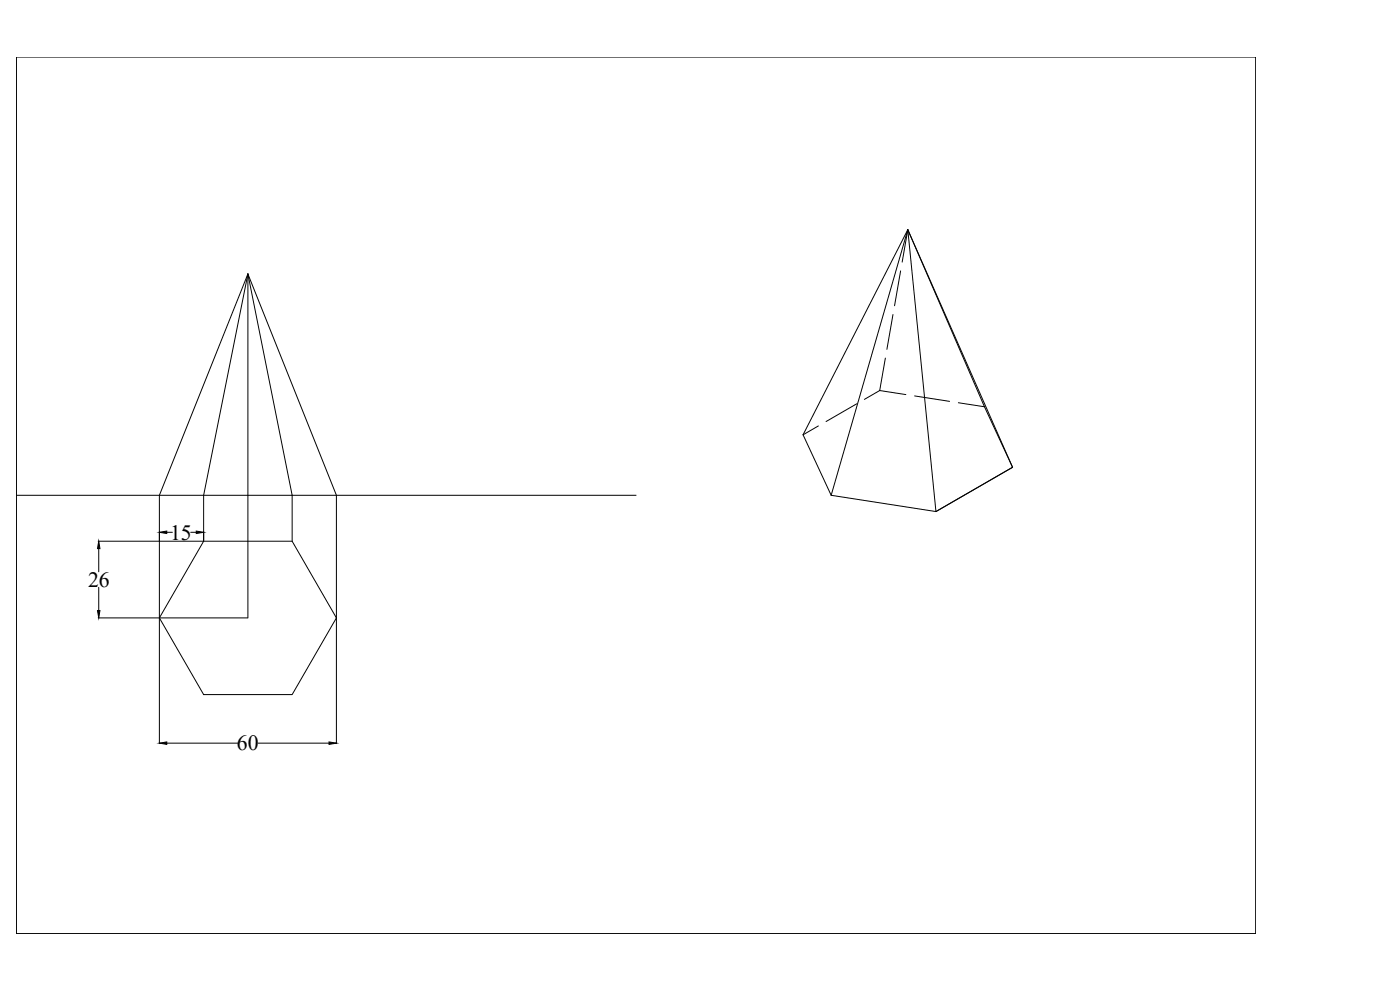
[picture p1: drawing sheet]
<svg xmlns="http://www.w3.org/2000/svg" width="420mm" height="297mm" viewBox="0 0 420 297" stroke-linecap="round" stroke-linejoin="round" font-family="sans-serif">
<defs><g id="words">
<g font-size="6.5">
<text x="51" y="161.9">15</text>
<text x="26.4" y="176.1">26</text>
<text x="71.1" y="225.1">60</text>
</g>
</g></defs>
<!-- layer: 0 -->
<g fill="none" stroke="#000" stroke-width=".3">
<path d="M4.9 17.1h371.9v263h-371.9zM272.4 68.9l-1.7 9.8M272.4 68.9l-31.4 61.6M272.4 68.9l23.1 53.1M272.4 68.9l8.5 84.6M272.4 68.9l-23 79.7M272.4 68.9l31.5 71.3M74.4 82.2l-26.6 66.4v74.5M74.4 82.2l-13.3 66.4v13.8M74.4 82.2l13.3 66.4v13.8M74.4 82.2l26.6 66.4v74.5M74.4 82.2v103.2"/>
<path d="M268 94.4l-1.8 10.4M270.3 81.3l-1.8 10.4M264 117.2l7.9 1.2M264 117.2l-4.6 2.6M265.7 107.4l-1.7 9.8M274.5 118.8l10.5 1.6M241 130.5l8.4 18.1M245.6 127.8l-4.6 2.7M257.1 121.2l-9.2 5.3M287.6 120.8l7.9 1.2M295.5 122l8.4 18.2M4.9 148.6h186"/>
<path d="M50 159.7h1.7M57.2 159.7h1.7M249.4 148.6l31.5 4.9M303.9 140.2l-23 13.3M29.5 162.4h31.6M29.6 164.6v7M29.6 176.2v7M61.1 162.4h26.6l13.3 23-13.3 23h-26.6l-13.3-23zM29.5 185.4h44.8M50 223h21.3M77.5 223h21.2"/>
</g>
<path d="M47.8 159.7l2.2-.4v.8zM58.9 159.3l2.2 .4-2.2 .4zM29.6 162.4l.4 2.2h-.7zM29.3 183.2h.7l-.4 2.2zM47.8 223l2.2-.4v.7zM98.7 222.6l2.3 .4-2.3 .3z" fill="#000" stroke="#000" stroke-width=".3"/>
<use href="#words"/>
</svg>
